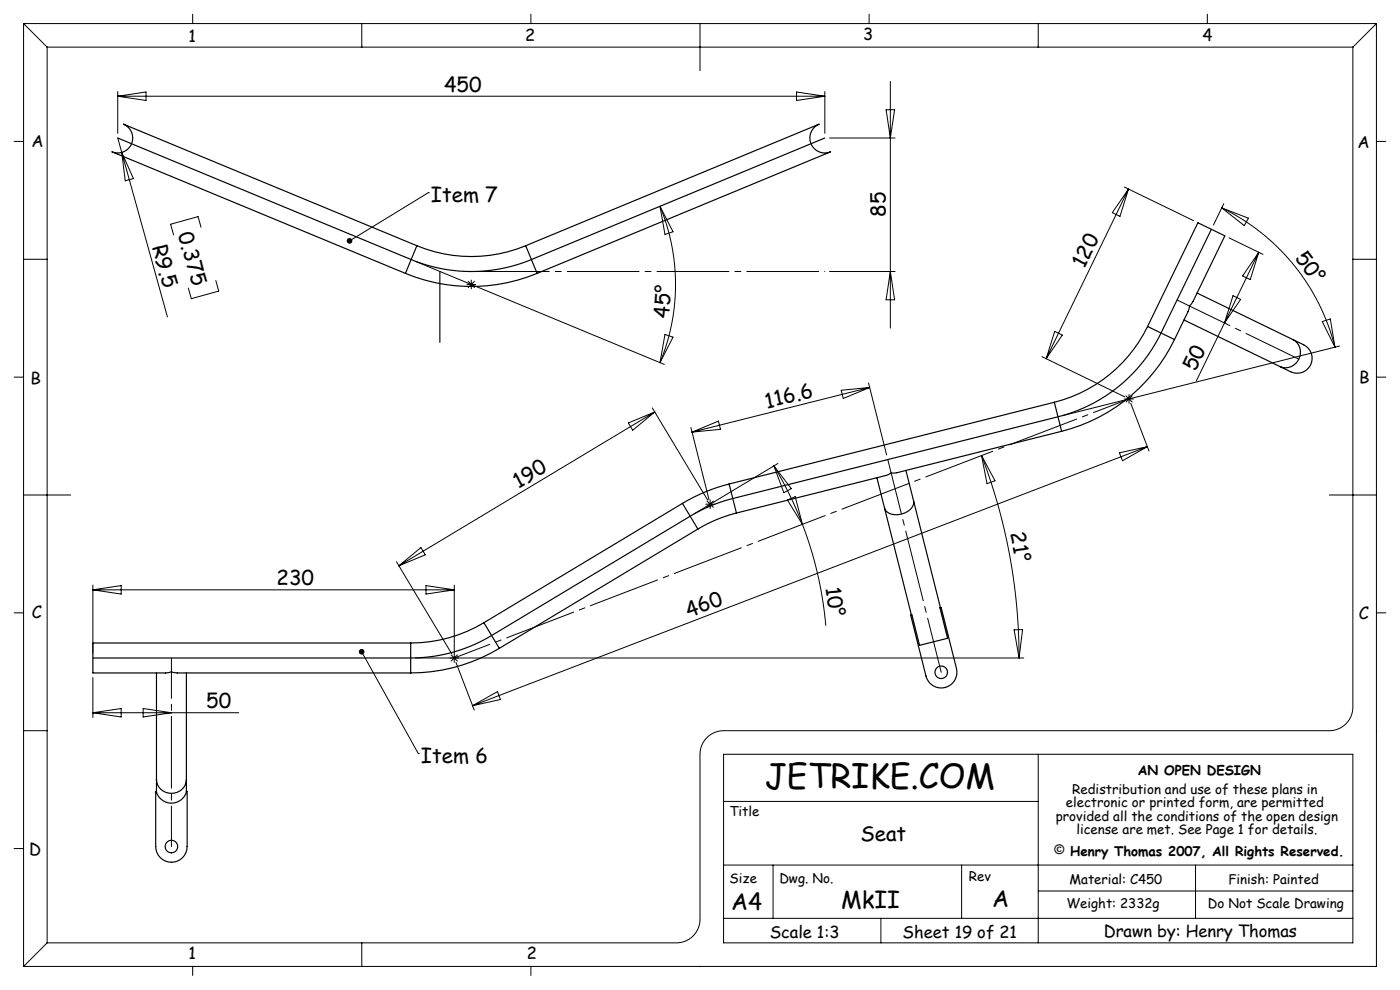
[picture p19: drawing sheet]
<svg xmlns="http://www.w3.org/2000/svg" width="297mm" height="210mm" viewBox="0 0 297 210" stroke-linecap="round" stroke-linejoin="round" font-family="sans-serif">
<defs><g id="words">
<text font-size="7.1" x="162.3" y="167.3">JETRIKE.COM</text>
<g font-size="4.9">
<text x="155.1" y="193">A4</text>
<text x="178.5" y="192.5">MkII</text>
<text x="210.5" y="192.3">A</text>
</g>
<g font-size="4.4">
<text x="94.2" y="19.4">450</text>
<text x="91.4" y="42.9">Item 7</text>
<text x="187.9" y="46" transform="rotate(-90 187.9 46)">85</text>
<text x="32.3" y="52.4" transform="rotate(74 32.3 52.4)">R9.5</text>
<text x="37.8" y="49.6" transform="rotate(74 37.8 49.6)">0.375</text>
<text x="230.1" y="57.1" transform="rotate(-64 230.1 57.1)">120</text>
<text x="274.6" y="54.7" transform="rotate(54 274.6 54.7)">50°</text>
<text x="141.9" y="67.6" transform="rotate(-85 141.9 67.6)">45°</text>
<text x="253.6" y="79" transform="rotate(-64 253.6 79)">50</text>
<text x="162.7" y="86.7" transform="rotate(-14 162.7 86.7)">116.6</text>
<text x="110" y="103.6" transform="rotate(-31 110 103.6)">190</text>
<text x="214.3" y="113.1" transform="rotate(79 214.3 113.1)">21°</text>
<text x="58.7" y="124.2">230</text>
<text x="175.1" y="124.7" transform="rotate(82 175.1 124.7)">10°</text>
<text x="146.1" y="131" transform="rotate(-21 146.1 131)">460</text>
<text x="43.7" y="150.2">50</text>
<text x="89.3" y="161.9">Item 6</text>
<text x="182.5" y="178.4">Seat</text>
</g>
<g font-size="3.5">
<text x="40" y="8.9">1</text>
<text x="111.4" y="8.6">2</text>
<text x="183.1" y="8.6">3</text>
<text x="255.1" y="8.7">4</text>
<text x="6.7" y="31.1">A</text>
<text x="288" y="31.4">A</text>
<text x="6.5" y="81.4">B</text>
<text x="288.3" y="81.2">B</text>
<text x="6.7" y="131.1">C</text>
<text x="288.3" y="131.3">C</text>
<text x="6.2" y="181.4">D</text>
<text x="40" y="203.5">1</text>
<text x="111.8" y="203.5">2</text>
<text x="163.3" y="199.1">Scale 1:3</text>
<text x="191.5" y="199">Sheet 19 of 21</text>
<text x="234.1" y="198.7">Drawn by: Henry Thomas</text>
</g>
<g font-size="2.8">
<text x="241.4" y="164.3">AN OPEN DESIGN</text>
<text x="154.7" y="173.2">Title</text>
<text x="226.1" y="171.2">electronic or printed form, are permitted</text>
<text x="227.5" y="168.4">Redistribution and use of these plans in</text>
<text x="224" y="174">provided all the conditions of the open design</text>
<text x="228.3" y="176.9">license are met. See Page 1 for details.</text>
<text x="223.7" y="181.1">© Henry Thomas 2007, All Rights Reserved.</text>
<text x="154.8" y="187.2">Size</text>
<text x="165.3" y="187.3">Dwg. No.</text>
<text x="205.5" y="186.8">Rev</text>
<text x="226.9" y="187.4">Material: C450</text>
<text x="260.6" y="187.4">Finish: Painted</text>
<text x="226.2" y="192.7">Weight: 2332g</text>
<text x="256.3" y="192.6">Do Not Scale Drawing</text>
</g>
</g></defs>
<g fill="none" stroke="#000" stroke-width=".21">
<path d="M5 5h287M5 5v200M5 5l5 5M10 10v190M10 10h277M25 19.4v8.9M40.9 3v2M76.7 5v5M112.6 3v2M148.5 5v10M169 19.5l6 .9-6 .9zM175 19.4v8.9"/>
<path d="M184.4 3v2M188.9 17.3v52.3M220.3 5v5M256.1 3v2M287 10v140a5 5 0 0 1-5 5h-128.5a5 5 0 0 0-5 5v35a5 5 0 0 1-5 5h-133.5M292 5v200h-287M292 5l-5 5M3 30h2M25 20.4h150M25 20.4l6-.9v1.8zM25 29.3l10.5 37.9M25.8 32.3l2.5 5.6-1.7 .5z"/>
<path d="M176 29.3h13.9M188 23.3h1.8l-.9 6zM238.5 39.7l14.7 7.1M292 30h2M5 55h5M42.6 48.2l-.6-2.3-5.8 1.7 .6 2.2M45.8 59.5l.6 2.2-5.8 1.7-.6-2.3M88.1 55.4l52.8 21.9M90.9 40.9h.1M90.9 40.9l-16.7 10.2M99.3 59.6l1.4 1.4M100 59.3v2"/>
<path d="M100.7 59.6l-1.4 1.4M140 43.8a43.3 43.3 0 0 1 0 33.1M140 43.8l2.8 5.4-1.7 .5zM176 57.6h13.9M188.9 57.6l.9 6h-1.8zM239.4 40.1l-1.8 5.8-1.6-.8zM239.4 40.1l-17.5 36M259.2 44.1a45 45 0 0 1 24 29.5M259.2 44.1l5.6 2.2-.8 1.6zM259.6 43.2l-2.2 4.5M260.7 50.5l7.2 3.5M267 53.5l-13.2 27.3"/>
<path d="M267 53.5l-1.8 5.8-1.6-.8zM287 55h5M99 60.3h2M141.1 70.9l1.7 .6-2.8 5.4zM221 75.7l17.6 8.5M223.7 70.3l1.7 .8-3.5 5zM261.6 62.7l1.6 .8-3.4 5zM280.5 68.2l1.7-.5 1 5.9zM284.2 73.4l-58.8 14.8M3 80h2M133.3 89.7l5.6-2.3-4.7 3.9zM138.4 86.5l11.7 19.6"/>
<path d="M138.9 87.4l-54.3 32.6M146.6 90.7l3.8 15.3M146.8 91.7l5.6-2.4 .5 1.8zM164.2 98.8a79.1 79.1 0 0 1 6 12.4M164.2 98.8l3.7 4.8-1.6 .9zM165 98.3l-17.7 10.7M178.5 82.8l6-.6-5.6 2.3zM184.2 81.2l3.9 15.3M184.5 82.2l-37.7 9.5M208.2 96.6a119.8 119.8 0 0 1 8 43M208.2 96.6l2.9 5.4-1.7 .6zM237.5 96.1l5.9-1.4-5.3 3z"/>
<path d="M238.5 84.6h2M238.8 83.9l1.4 1.4M239.5 83.6v2M239.9 85.6l3.9 10.1M240.2 83.9l-1.4 1.4M243.4 94.7l-143.1 55M292 80h2M5 105h10M84.1 119.2l11.8 19.5M149.7 107h2M149.9 106.2l1.5 1.5M150.7 106v2"/>
<path d="M151.4 106.2l-1.5 1.5M167 106.1l1.7-.7 1.5 5.8zM170.2 111.2a79.1 79.1 0 0 1 5 21.5M282 105h10M3 130h2M19.7 124.1v14.5M19.7 125.1l6-.9v1.8zM19.7 125.1h76.7M76.7 138.3l12 21.6M84.6 120l4.7-3.8 .9 1.5zM88.1 139.6h129.1M90.4 124.2l6 .9-6 .9z"/>
<path d="M95.7 138.9l1.4 1.4M96.4 124.1v16.5M97.1 138.9l-1.4 1.4M215.1 133.6h1.8l-.7 6zM292 130h2M5 155h5M19.7 143.7v8.5M19.7 151.2h30.9M19.7 151.2l6-.9v1.8zM30.4 150.3l6 .9-6 .9zM88.7 159.9h.1M96.7 140.5l3.9 10.1"/>
<path d="M100.3 149.7l5.2-3 .7 1.7zM153.5 160h133.5v40h-133.5zM153.5 170h66.8M220.3 160v40M3 180h2M153.5 183.5h133.5M153.5 194.8h133.5M164 183.5v11.3M186.9 194.8v5.2M204 183.5v11.3M220.3 189h66.7M253.6 183.5v11.3"/>
<path d="M10 200l-5 5M40.9 205v1.9M76.7 200v5M112.6 205v1.9"/>
</g>
<g fill="none" stroke="#000" stroke-width=".25">
<path d="M25 29.3l62.2 25.8a33.3 33.3 0 0 0 25.5 0l62.3-25.8M86 58a36.5 36.5 0 0 0 28 0M88.4 52.1a30.2 30.2 0 0 0 23.1 0M88.4 52.1l-62.2-25.8a3.2 3.2 0 0 1 1.7 4.2 3.2 3.2 0 0 1-4.1 1.7l62.2 25.8M88.4 52.1l-2.4 5.9M93.3 57.6v15M111.5 52.1l62.3-25.8a3.2 3.2 0 0 0-1.8 4.2 3.2 3.2 0 0 0 4.2 1.7l-62.2 25.8M111.5 52.1l2.5 5.9M257 48.6l-10.7 22a33.3 33.3 0 0 1-21.9 17.8l-68.9 17.3a33.3 33.3 0 0 0-9.1 3.8l-42.1 25.3a33.3 33.3 0 0 1-17.2 4.8h-67.4M243.4 69.3a30.2 30.2 0 0 1-19.7 16M243.4 69.3l10.7-22 5.7 2.7-6.8 14.1a2.37 2.37 0 0 0-.9 1.8l-2.9 6.1M243.4 69.3l5.8 2.7"/>
<path d="M249.2 72a36.5 36.5 0 0 1-24 19.5M251.2 67.9l20.3 9.8M253.9 62.2l20.4 9.8M274.3 72l1.4 .7a3.3 3.3 0 0 1 2.6 2.9 3.3 3.3 0 0 1-2.1 3.4 5 5 0 0 1-3.7-.8l-1-.5M274.3 72a3.2 3.2 0 0 1 1.2 4.2 3.2 3.2 0 0 1-4 1.5M192.2 99.8l7.3 29.1M223.7 85.3l1.5 6.2M223.7 85.3l-69 17.4M225.2 91.5l-35.1 8.8a2.38 2.38 0 0 0-2 .5l-31.9 8M144.8 106.8l3.2 5.4M144.8 106.8l-42.1 25.3M148 112.2l-42.1 25.3"/>
<path d="M154.7 102.7a36.5 36.5 0 0 0-9.9 4.1M154.7 102.7l1.5 6.1M156.2 108.8a30.2 30.2 0 0 0-8.2 3.4M186 101.3l1.6 6.5M187.6 107.8l5.7 22.6M193.8 106.2a2.7 2.7 0 0 1-2.3 2.8 3.2 3.2 0 0 1-3.7-.9l-.2-.3M87.1 136.4h-67.4v6.3h15.6a2.37 2.37 0 0 1 2.1 0h49.7M87.1 136.4v6.3M102.7 132.1a30.2 30.2 0 0 1-15.6 4.3M102.7 132.1l3.2 5.4M105.9 137.5a36.5 36.5 0 0 1-18.8 5.2M193.2 130.5l.3-.1 1.6 6.5 1.5-.4 4.4-1.1-1.6-6.5h.3l3.2 12.9a3.3 3.3 0 0 1-2.4 4 3.3 3.3 0 0 1-4.1-2.4z"/>
<path d="M33.2 142.7v22.7M39.5 142.7v22.7M33 167.9a3.5 3.5 0 0 0 3.4 2.5 3.5 3.5 0 0 0 3.3-2.5v11.7a3.3 3.3 0 0 1-3.3 3.3 3.3 3.3 0 0 1-3.4-3.3zM33.2 165.4v2.7M33.2 165.4a3.2 3.2 0 0 0 3.2 2.9 3.2 3.2 0 0 0 3.1-2.9M39.5 165.4v2.7"/>
<circle cx="199.7" cy="142.6" r="1.33"/>
<circle cx="36.4" cy="179.6" r="1.33"/>
</g>
<path d="M36.4 179.6v-40" fill="none" stroke="#000" stroke-width=".21" stroke-dasharray="15.2 1.3 1.3 1.3" stroke-dashoffset="6.7"/>
<path d="M199.7 142.6l-11.4-45.1" fill="none" stroke="#000" stroke-width=".21" stroke-dasharray="15.2 1.3 1.3 1.3" stroke-dashoffset="3.4"/>
<path d="M275.5 76.2l-25.8-12.6" fill="none" stroke="#000" stroke-width=".21" stroke-dasharray="15.2 1.3 1.3 1.3" stroke-dashoffset="2.8"/>
<path d="M96.4 139.6l143.1-55" fill="none" stroke="#000" stroke-width=".21" stroke-dasharray="15.2 1.3 1.3 1.3" stroke-dashoffset="7.2"/>
<path d="M100 57.6h75" fill="none" stroke="#000" stroke-width=".21" stroke-dasharray="15.2 1.3 1.3 1.3" stroke-dashoffset="-1.3"/>
<path d="M76.3 137.8a.6 .6 0 0 0 .2 1 .6 .6 0 0 0 .8-.6 .6 .6 0 0 0-.9-.5l.3 .6-.3-.6zM73.7 50.7l-.1 .3v.4l.6-.3-.6 .3a.6 .6 0 0 0 .9 .2 .6 .6 0 0 0 .1-.9 .6 .6 0 0 0-.9 0z" fill="#000"/>
<use href="#words"/>
</svg>
